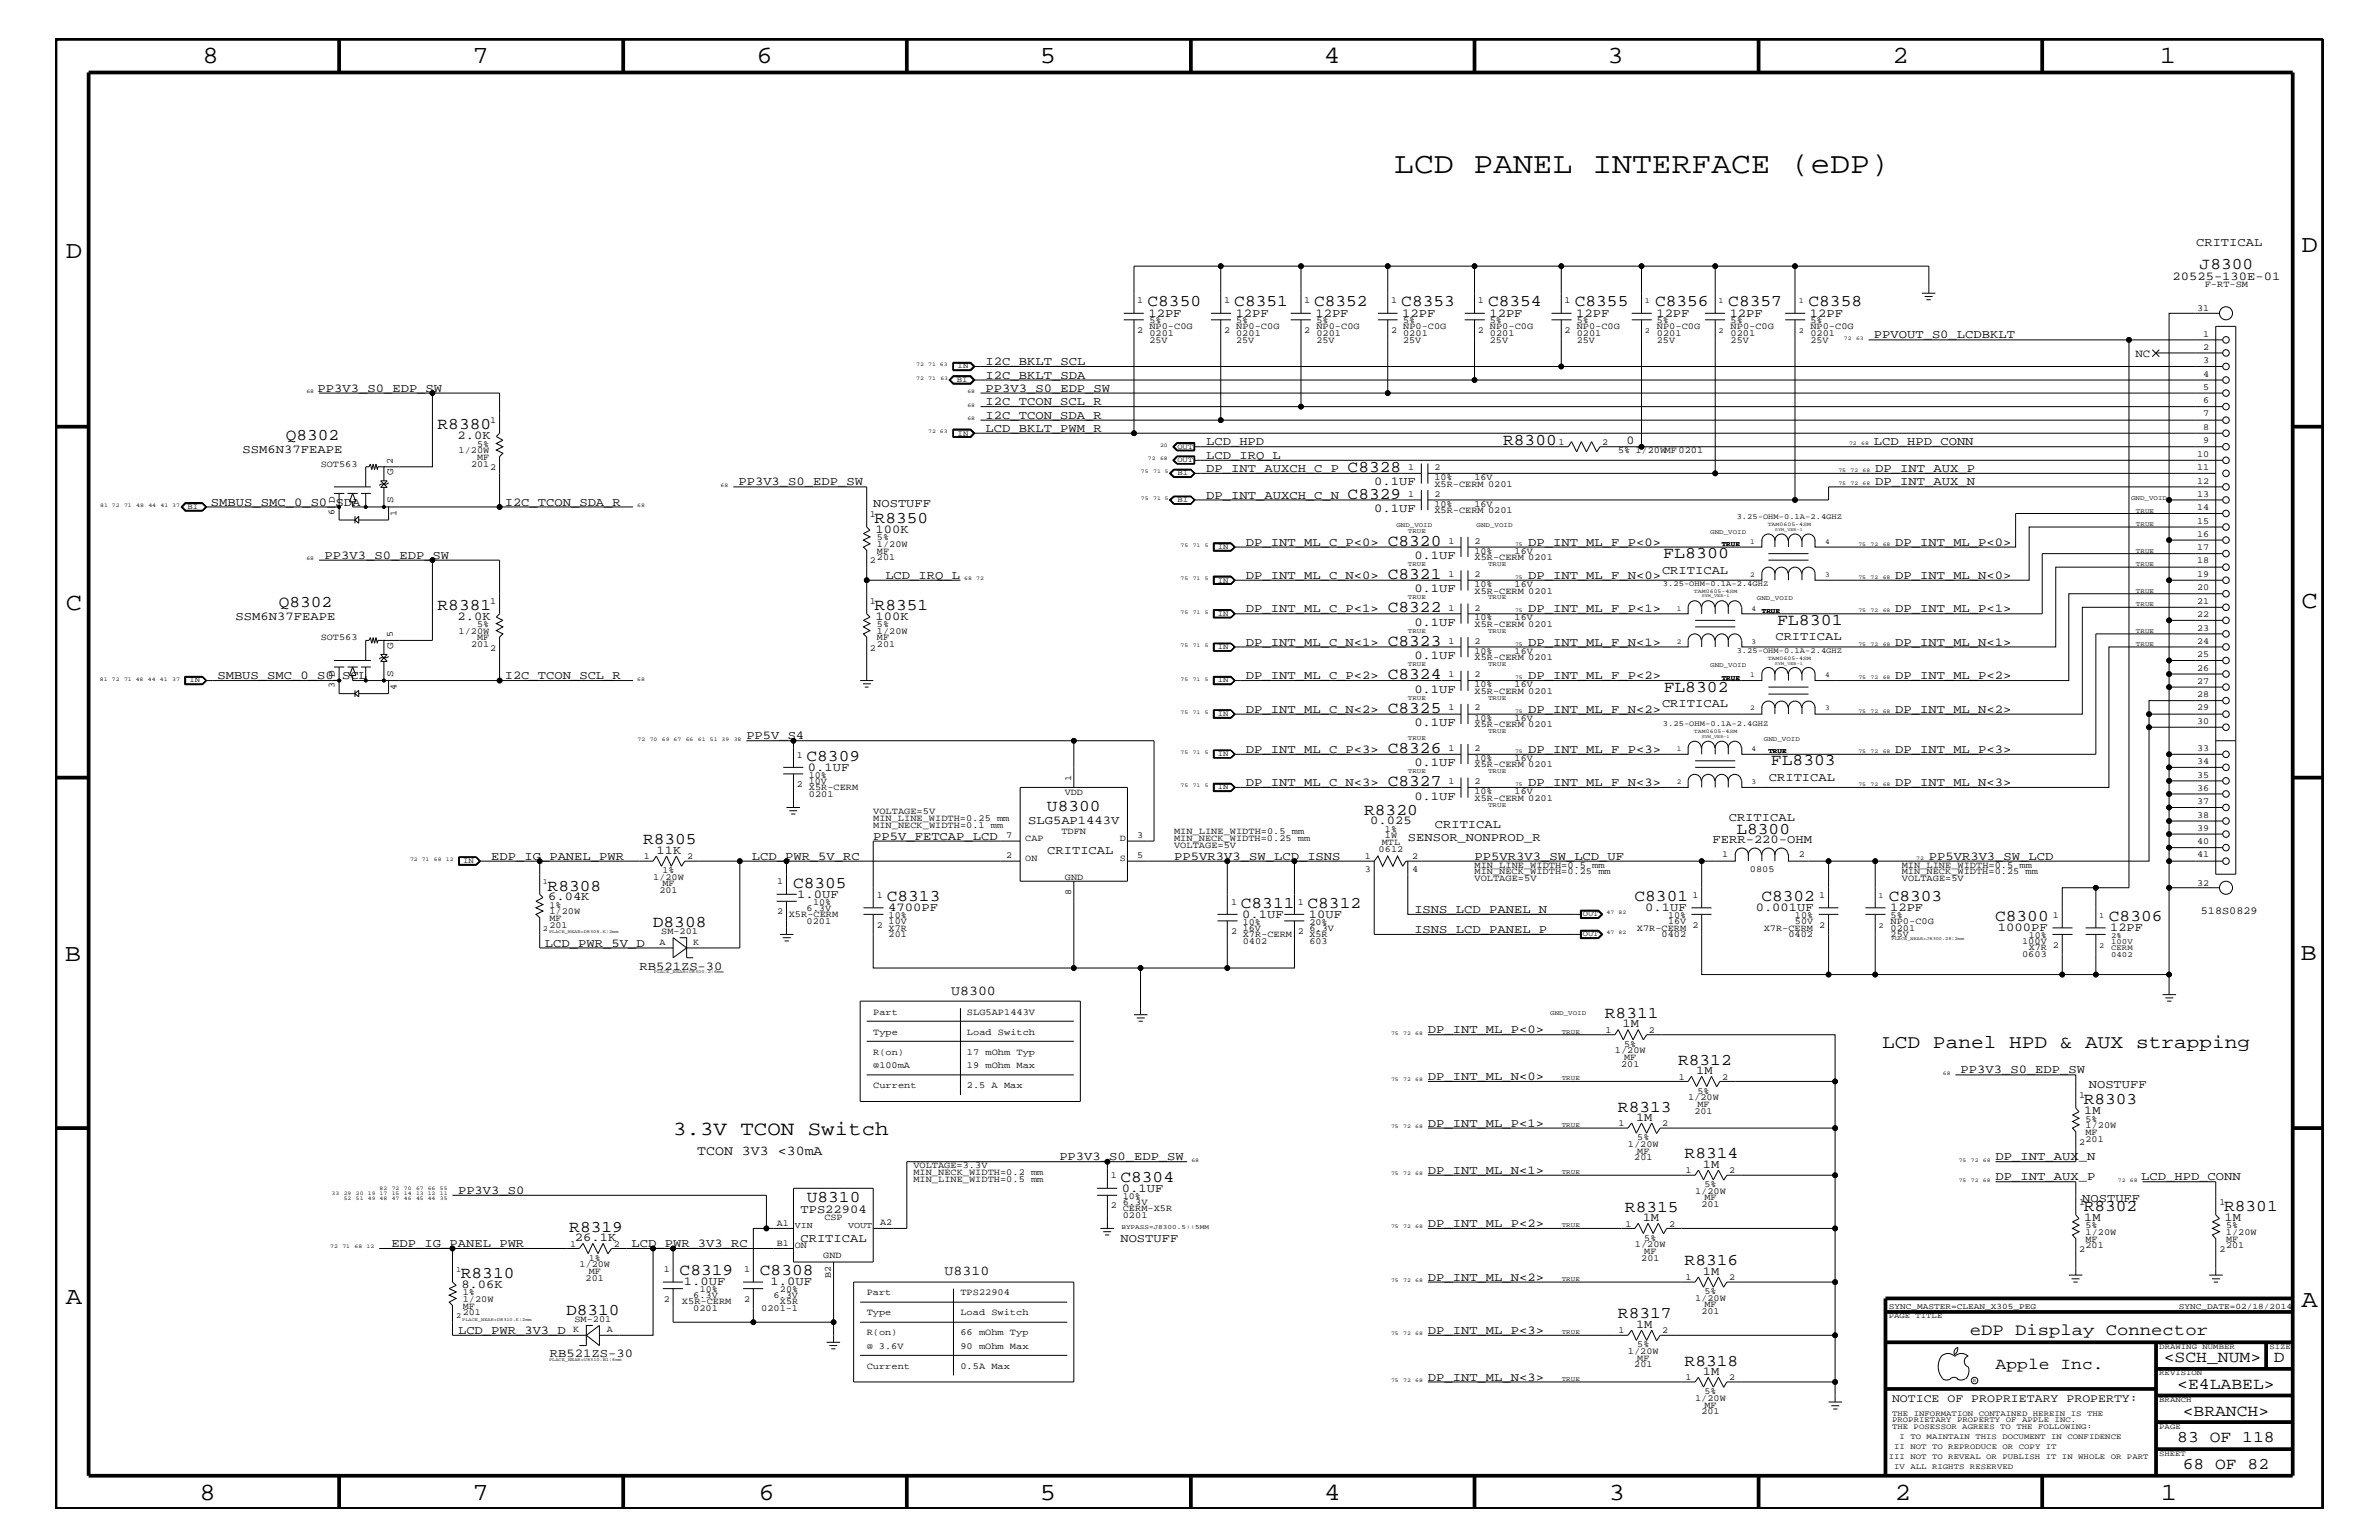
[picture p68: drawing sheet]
<svg xmlns="http://www.w3.org/2000/svg" width="432mm" height="279mm" viewBox="0 0 432 279" stroke-linecap="round" stroke-linejoin="round" font-family="sans-serif">
<defs><g id="words">
<text font-size="5.4" x="253.1" y="31.4">LCD PANEL INTERFACE (eDP)</text>
<g font-size="4.5">
<text x="36.7" y="11.5">8</text>
<text x="85.8" y="11.5">7</text>
<text x="137.3" y="11.5">6</text>
<text x="188.7" y="11.5">5</text>
<text x="240.3" y="11.5">4</text>
<text x="291.8" y="11.5">3</text>
<text x="343.5" y="11.5">2</text>
<text x="392" y="11.5">1</text>
<text x="11.9" y="46.8">D</text>
<text x="417.7" y="45.7">D</text>
<text x="11.9" y="110.6">C</text>
<text x="417.7" y="110.3">C</text>
<text x="11.8" y="174.3">B</text>
<text x="417.6" y="174.2">B</text>
<text x="11.9" y="236.7">A</text>
<text x="417.7" y="237.1">A</text>
<text x="36.2" y="272.1">8</text>
<text x="85.8" y="272.1">7</text>
<text x="137.7" y="272.1">6</text>
<text x="188.7" y="272.1">5</text>
<text x="240.4" y="272.1">4</text>
<text x="292" y="272.1">3</text>
<text x="343.9" y="272.1">2</text>
<text x="392.2" y="272.1">1</text>
</g>
<text font-size="3.6" x="122.2" y="205.9">3.3V TCON Switch</text>
<text font-size="3.5" x="341.6" y="190.2">LCD Panel HPD &amp; AUX strapping</text>
<g font-size="3">
<text x="399.2" y="48.8">J8300</text>
<text x="208.3" y="55.6">C8350</text>
<text x="224" y="55.6">C8351</text>
<text x="238.5" y="55.6">C8352</text>
<text x="254.3" y="55.6">C8353</text>
<text x="270.1" y="55.6">C8354</text>
<text x="285.8" y="55.6">C8355</text>
<text x="300.4" y="55.6">C8356</text>
<text x="313.7" y="55.6">C8357</text>
<text x="328.3" y="55.6">C8358</text>
<text x="79.4" y="77.9">R8380</text>
<text x="51.9" y="79.9">Q8302</text>
<text x="272.8" y="80.7">R8300</text>
<text x="244.6" y="85.6">C8328</text>
<text x="158.7" y="94.9">R8350</text>
<text x="244.6" y="90.5">C8329</text>
<text x="251.9" y="99">C8320</text>
<text x="301.9" y="101.3">FL8300</text>
<text x="251.9" y="105">C8321</text>
<text x="50.6" y="110.2">Q8302</text>
<text x="79.4" y="110.6">R8381</text>
<text x="158.7" y="110.6">R8351</text>
<text x="251.9" y="111.1">C8322</text>
<text x="322.5" y="113.4">FL8301</text>
<text x="251.9" y="117.2">C8323</text>
<text x="251.9" y="123.2">C8324</text>
<text x="302" y="125.5">FL8302</text>
<text x="251.9" y="129.3">C8325</text>
<text x="251.9" y="136.6">C8326</text>
<text x="146.4" y="138">C8309</text>
<text x="251.9" y="142.6">C8327</text>
<text x="321.4" y="138.9">FL8303</text>
<text x="190" y="147.1">U8300</text>
<text x="247.6" y="147.9">R8320</text>
<text x="116.7" y="153.2">R8305</text>
<text x="315.2" y="151.2">L8300</text>
<text x="99.4" y="161.6">R8308</text>
<text x="143.9" y="161.1">C8305</text>
<text x="161" y="163.5">C8313</text>
<text x="225.2" y="164.7">C8311</text>
<text x="237.3" y="164.7">C8312</text>
<text x="296.7" y="163.5">C8301</text>
<text x="319.7" y="163.5">C8302</text>
<text x="342.8" y="163.5">C8303</text>
<text x="362.1" y="167.1">C8300</text>
<text x="382.8" y="167.1">C8306</text>
<text x="118.5" y="168.2">D8308</text>
<text x="291.3" y="184.7">R8311</text>
<text x="304.6" y="193.2">R8312</text>
<text x="293.7" y="201.7">R8313</text>
<text x="378.2" y="200.3">R8303</text>
<text x="203.4" y="214.4">C8304</text>
<text x="305.8" y="210.2">R8314</text>
<text x="146.4" y="218">U8310</text>
<text x="294.9" y="219.8">R8315</text>
<text x="378.2" y="219.7">R8302</text>
<text x="403.7" y="219.7">R8301</text>
<text x="103.3" y="223.5">R8319</text>
<text x="83.7" y="231.8">R8310</text>
<text x="123.4" y="231.3">C8319</text>
<text x="137.9" y="231.3">C8308</text>
<text x="305.8" y="229.6">R8316</text>
<text x="102.7" y="238.5">D8310</text>
<text x="293.7" y="239.2">R8317</text>
<text x="357.5" y="242.3">eDP Display Connector</text>
<text x="305.8" y="247.8">R8318</text>
<text x="362.2" y="248.4">Apple Inc.</text>
<text x="392.7" y="247.1">&lt;SCH_NUM&gt;</text>
<text x="395.2" y="252">&lt;E4LABEL&gt;</text>
<text x="412.7" y="247.1">D</text>
<text x="396.2" y="256.8">&lt;BRANCH&gt;</text>
<text x="395.2" y="261.6">83 OF 118</text>
<text x="396.2" y="266.6">68 OF 82</text>
</g>
<g font-size="2.5">
<text x="172.6" y="180.5">U8300</text>
<text x="126.5" y="209.6">TCON 3V3 &lt;30mA</text>
<text x="171.5" y="231.3">U8310</text>
</g>
<g font-size="2.2">
<text x="398.6" y="44.6">CRITICAL</text>
<text x="394.3" y="50.7">20525-130E-01</text>
<text x="208.4" y="57.4">12PF</text>
<text x="224.3" y="57.4">12PF</text>
<text x="238.8" y="57.4">12PF</text>
<text x="254.5" y="57.4">12PF</text>
<text x="270.3" y="57.4">12PF</text>
<text x="286.1" y="57.4">12PF</text>
<text x="300.7" y="57.4">12PF</text>
<text x="313.9" y="57.4">12PF</text>
<text x="328.5" y="57.4">12PF</text>
<text x="340.1" y="61.4">PPVOUT_S0_LCDBKLT</text>
<text x="57.7" y="71.1">PP3V3_S0_EDP_SW</text>
<text x="178.9" y="71.1">PP3V3_S0_EDP_SW</text>
<text x="178.9" y="66.2">I2C_BKLT_SCL</text>
<text x="178.9" y="68.7">I2C_BKLT_SDA</text>
<text x="178.9" y="76">I2C_TCON_SDA_R</text>
<text x="178.9" y="73.5">I2C_TCON_SCL_R</text>
<text x="44" y="82.2">SSM6N37FEAPE</text>
<text x="83.1" y="79.7">2.0K</text>
<text x="178.9" y="78.3">LCD_BKLT_PWM_R</text>
<text x="218.9" y="83.3">LCD_IRQ_L</text>
<text x="218.9" y="80.8">LCD_HPD</text>
<text x="295.2" y="80.5">0</text>
<text x="340.1" y="80.8">LCD_HPD_CONN</text>
<text x="134" y="88.1">PP3V3_S0_EDP_SW</text>
<text x="218.9" y="85.6">DP_INT_AUXCH_C_P</text>
<text x="249.4" y="88.1">0.1UF</text>
<text x="340.4" y="88.1">DP_INT_AUX_N</text>
<text x="340.4" y="85.6">DP_INT_AUX_P</text>
<text x="38.3" y="91.7">SMBUS_SMC_0_S0_SDA</text>
<text x="91.6" y="91.7">I2C_TCON_SDA_R</text>
<text x="158.5" y="92">NOSTUFF</text>
<text x="218.9" y="90.5">DP_INT_AUXCH_C_N</text>
<text x="249.4" y="92.9">0.1UF</text>
<text x="58.9" y="101.4">PP3V3_S0_EDP_SW</text>
<text x="158.9" y="96.7">100K</text>
<text x="226.1" y="99">DP_INT_ML_C_P&lt;0&gt;</text>
<text x="256.7" y="101.4">0.1UF</text>
<text x="277.4" y="99">DP_INT_ML_F_P&lt;0&gt;</text>
<text x="344" y="99">DP_INT_ML_P&lt;0&gt;</text>
<text x="160.7" y="105">LCD_IRQ_L</text>
<text x="226.1" y="105">DP_INT_ML_C_N&lt;0&gt;</text>
<text x="256.7" y="107.5">0.1UF</text>
<text x="277.4" y="105">DP_INT_ML_F_N&lt;0&gt;</text>
<text x="301.7" y="104.1">CRITICAL</text>
<text x="344" y="105">DP_INT_ML_N&lt;0&gt;</text>
<text x="42.8" y="112.6">SSM6N37FEAPE</text>
<text x="83.1" y="112.5">2.0K</text>
<text x="158.9" y="112.5">100K</text>
<text x="226.1" y="111.1">DP_INT_ML_C_P&lt;1&gt;</text>
<text x="256.7" y="113.6">0.1UF</text>
<text x="277.4" y="111.1">DP_INT_ML_F_P&lt;1&gt;</text>
<text x="344" y="111.1">DP_INT_ML_P&lt;1&gt;</text>
<text x="226.1" y="117.2">DP_INT_ML_C_N&lt;1&gt;</text>
<text x="256.7" y="119.6">0.1UF</text>
<text x="277.4" y="117.2">DP_INT_ML_F_N&lt;1&gt;</text>
<text x="322.2" y="116.2">CRITICAL</text>
<text x="344" y="117.2">DP_INT_ML_N&lt;1&gt;</text>
<text x="39.5" y="123.2">SMBUS_SMC_0_S0_SCL</text>
<text x="91.6" y="123.2">I2C_TCON_SCL_R</text>
<text x="226.1" y="123.2">DP_INT_ML_C_P&lt;2&gt;</text>
<text x="256.7" y="125.7">0.1UF</text>
<text x="277.4" y="123.2">DP_INT_ML_F_P&lt;2&gt;</text>
<text x="344" y="123.2">DP_INT_ML_P&lt;2&gt;</text>
<text x="226.1" y="129.3">DP_INT_ML_C_N&lt;2&gt;</text>
<text x="256.7" y="131.7">0.1UF</text>
<text x="277.4" y="129.3">DP_INT_ML_F_N&lt;2&gt;</text>
<text x="301.7" y="128.3">CRITICAL</text>
<text x="344" y="129.3">DP_INT_ML_N&lt;2&gt;</text>
<text x="135.5" y="134.1">PP5V_S4</text>
<text x="226.1" y="136.6">DP_INT_ML_C_P&lt;3&gt;</text>
<text x="277.4" y="136.6">DP_INT_ML_F_P&lt;3&gt;</text>
<text x="344" y="136.6">DP_INT_ML_P&lt;3&gt;</text>
<text x="146.6" y="139.8">0.1UF</text>
<text x="226.1" y="142.6">DP_INT_ML_C_N&lt;3&gt;</text>
<text x="256.7" y="139">0.1UF</text>
<text x="277.4" y="142.6">DP_INT_ML_F_N&lt;3&gt;</text>
<text x="321.1" y="141.7">CRITICAL</text>
<text x="344" y="142.6">DP_INT_ML_N&lt;3&gt;</text>
<text x="186.6" y="149.5">SLG5AP1443V</text>
<text x="248.7" y="149.5">0.025</text>
<text x="256.7" y="145.1">0.1UF</text>
<text x="313.8" y="149">CRITICAL</text>
<text x="89.2" y="156">EDP_IG_PANEL_PWR</text>
<text x="119.2" y="154.9">11K</text>
<text x="136.5" y="156">LCD_PWR_5V_RC</text>
<text x="158.5" y="152.3">PP5V_FETCAP_LCD</text>
<text x="190.1" y="155">CRITICAL</text>
<text x="213.1" y="156">PP5VR3V3_SW_LCD_ISNS</text>
<text x="255.5" y="152.6">SENSOR_NONPROD_R</text>
<text x="260.4" y="150.1">CRITICAL</text>
<text x="267.6" y="156">PP5VR3V3_SW_LCD_UF</text>
<text x="310.8" y="152.9">FERR-220-OHM</text>
<text x="350.1" y="156">PP5VR3V3_SW_LCD</text>
<text x="99.5" y="163.4">6.04K</text>
<text x="144.7" y="162.8">1.0UF</text>
<text x="161.2" y="165.3">4700PF</text>
<text x="225.5" y="166.5">0.1UF</text>
<text x="237.6" y="166.5">10UF</text>
<text x="256.7" y="165.6">ISNS_LCD_PANEL_N</text>
<text x="298.6" y="165.3">0.1UF</text>
<text x="318.7" y="165.3">0.001UF</text>
<text x="343.1" y="165.3">12PF</text>
<text x="98.9" y="171.7">LCD_PWR_5V_D</text>
<text x="256.7" y="169.3">ISNS_LCD_PANEL_P</text>
<text x="362.6" y="168.9">1000PF</text>
<text x="383" y="168.9">12PF</text>
<text x="116.1" y="176">RB521ZS-30</text>
<text x="259.2" y="187.5">DP_INT_ML_P&lt;0&gt;</text>
<text x="294.5" y="186.4">1M</text>
<text x="259.2" y="195.9">DP_INT_ML_N&lt;0&gt;</text>
<text x="307.9" y="194.8">1M</text>
<text x="355.9" y="194.8">PP3V3_S0_EDP_SW</text>
<text x="379.1" y="197.4">NOSTUFF</text>
<text x="297" y="203.4">1M</text>
<text x="378.3" y="202.1">1M</text>
<text x="259.2" y="204.4">DP_INT_ML_P&lt;1&gt;</text>
<text x="192.3" y="210.5">PP3V3_S0_EDP_SW</text>
<text x="259.2" y="213">DP_INT_ML_N&lt;1&gt;</text>
<text x="309.1" y="211.9">1M</text>
<text x="362.2" y="210.5">DP_INT_AUX_N</text>
<text x="362.2" y="214.2">DP_INT_AUX_P</text>
<text x="388.6" y="214.2">LCD_HPD_CONN</text>
<text x="83.1" y="216.6">PP3V3_S0</text>
<text x="145.3" y="220">TPS22904</text>
<text x="203.6" y="216.2">0.1UF</text>
<text x="298.2" y="221.5">1M</text>
<text x="378" y="218">NOSTUFF</text>
<text x="378.3" y="221.5">1M</text>
<text x="403.8" y="221.5">1M</text>
<text x="71" y="226.3">EDP_IG_PANEL_PWR</text>
<text x="104.4" y="225.2">26.1K</text>
<text x="114.6" y="226.3">LCD_PWR_3V3_RC</text>
<text x="145.3" y="225.3">CRITICAL</text>
<text x="203.4" y="225.3">NOSTUFF</text>
<text x="259.2" y="222.6">DP_INT_ML_P&lt;2&gt;</text>
<text x="83.7" y="233.7">8.06K</text>
<text x="124.1" y="233.2">1.0UF</text>
<text x="139.9" y="233.2">1.0UF</text>
<text x="259.2" y="232.4">DP_INT_ML_N&lt;2&gt;</text>
<text x="309.1" y="231.3">1M</text>
<text x="83.1" y="242">LCD_PWR_3V3_D</text>
<text x="259.2" y="242">DP_INT_ML_P&lt;3&gt;</text>
<text x="297" y="240.9">1M</text>
<text x="99.8" y="246.2">RB521ZS-30</text>
<text x="259.2" y="250.6">DP_INT_ML_N&lt;3&gt;</text>
<text x="309.1" y="249.5">1M</text>
</g>
<text font-size="2.1" x="343.4" y="254.4">NOTICE OF PROPRIETARY PROPERTY:</text>
<text font-size="2" x="387.6" y="64.7">NC</text>
<text font-size="1.9" x="399.5" y="165.9">518S0829</text>
<g font-size="1.8">
<text x="71.4" y="86.2" transform="rotate(-90 71.4 86.2)">G</text>
<text x="60.8" y="91.3" transform="rotate(-90 60.8 91.3)">D</text>
<text x="71.4" y="91.3" transform="rotate(-90 71.4 91.3)">S</text>
<text x="71.4" y="117.8" transform="rotate(-90 71.4 117.8)">G</text>
<text x="60.8" y="122.9" transform="rotate(-90 60.8 122.9)">D</text>
<text x="71.4" y="122.9" transform="rotate(-90 71.4 122.9)">S</text>
</g>
<g font-size="1.7">
<text x="400.2" y="52.1">F-RT-SM</text>
<text x="206.4" y="55">1</text>
<text x="208.6" y="58.6">5%</text>
<text x="208.6" y="59.7">NP0-C0G</text>
<text x="222.2" y="55">1</text>
<text x="224.4" y="59.7">NP0-C0G</text>
<text x="224.4" y="58.6">5%</text>
<text x="236.7" y="55">1</text>
<text x="238.9" y="59.7">NP0-C0G</text>
<text x="238.9" y="58.6">5%</text>
<text x="252.5" y="55">1</text>
<text x="254.7" y="59.7">NP0-C0G</text>
<text x="254.7" y="58.6">5%</text>
<text x="268.2" y="55">1</text>
<text x="270.4" y="58.6">5%</text>
<text x="270.4" y="59.7">NP0-C0G</text>
<text x="284" y="55">1</text>
<text x="286.2" y="59.7">NP0-C0G</text>
<text x="286.2" y="58.6">5%</text>
<text x="300.7" y="58.6">5%</text>
<text x="300.7" y="59.7">NP0-C0G</text>
<text x="314.1" y="58.6">5%</text>
<text x="314.1" y="59.7">NP0-C0G</text>
<text x="328.6" y="59.7">NP0-C0G</text>
<text x="328.6" y="58.6">5%</text>
<text x="398.8" y="56.4">31</text>
<text x="206.4" y="60.4">2</text>
<text x="208.6" y="60.9">0201</text>
<text x="208.6" y="62.2">25V</text>
<text x="222.2" y="60.4">2</text>
<text x="224.4" y="62.2">25V</text>
<text x="224.4" y="60.9">0201</text>
<text x="236.7" y="60.4">2</text>
<text x="238.9" y="60.9">0201</text>
<text x="238.9" y="62.2">25V</text>
<text x="252.5" y="60.4">2</text>
<text x="254.7" y="62.2">25V</text>
<text x="254.7" y="60.9">0201</text>
<text x="268.2" y="60.4">2</text>
<text x="270.4" y="62.2">25V</text>
<text x="270.4" y="60.9">0201</text>
<text x="284" y="60.4">2</text>
<text x="286.2" y="62.2">25V</text>
<text x="286.2" y="60.9">0201</text>
<text x="300.7" y="62.2">25V</text>
<text x="300.7" y="60.9">0201</text>
<text x="314.1" y="62.2">25V</text>
<text x="314.1" y="60.9">0201</text>
<text x="328.6" y="62.2">25V</text>
<text x="328.6" y="60.9">0201</text>
<text x="399.9" y="65.9">3</text>
<text x="399.9" y="63.4">2</text>
<text x="399.9" y="61.1">1</text>
<text x="399.9" y="70.7">5</text>
<text x="399.9" y="68.4">4</text>
<text x="89" y="76.8">1</text>
<text x="399.9" y="75.6">7</text>
<text x="399.9" y="73.2">6</text>
<text x="83.2" y="82.2">1/20W</text>
<text x="86.6" y="83.5">MF</text>
<text x="86.6" y="81.1">5%</text>
<text x="282.9" y="80.7">1</text>
<text x="290.8" y="80.7">2</text>
<text x="293.7" y="82.2">5% 1/20WMF 0201</text>
<text x="398.8" y="82.8">10</text>
<text x="399.9" y="80.5">9</text>
<text x="399.9" y="78">8</text>
<text x="58.2" y="84.7">SOT563</text>
<text x="71.3" y="84.1" transform="rotate(-90 71.3 84.1)">2</text>
<text x="85.5" y="84.7">201</text>
<text x="89" y="85.3">2</text>
<text x="255.6" y="85.3">1</text>
<text x="260.3" y="87.1">10%</text>
<text x="260.4" y="85.3">2</text>
<text x="260.4" y="88.3">X5R-CERM 0201</text>
<text x="267.6" y="87.1">16V</text>
<text x="398.8" y="87.7">12</text>
<text x="398.8" y="85.3">11</text>
<text x="60.7" y="93.4" transform="rotate(-90 60.7 93.4)">6</text>
<text x="72" y="93.7" transform="rotate(-90 72 93.7)">1</text>
<text x="157.9" y="93.8">1</text>
<text x="255.6" y="90.1">1</text>
<text x="260.3" y="93.2">X5R-CERM 0201</text>
<text x="260.4" y="90.1">2</text>
<text x="260.4" y="92">10%</text>
<text x="267.6" y="92">16V</text>
<text x="398.8" y="95">15</text>
<text x="398.8" y="92.6">14</text>
<text x="398.8" y="90.1">13</text>
<text x="159.2" y="99.3">1/20W</text>
<text x="159.2" y="100.4">MF</text>
<text x="159.2" y="101.6">201</text>
<text x="159.2" y="98">5%</text>
<text x="262.9" y="98.7">1</text>
<text x="267.6" y="98.7">2</text>
<text x="267.6" y="100.4">10%</text>
<text x="267.6" y="101.6">X5R-CERM 0201</text>
<text x="274.9" y="100.4">16V</text>
<text x="398.8" y="99.9">17</text>
<text x="398.8" y="97.4">16</text>
<text x="157.9" y="102.2">2</text>
<text x="262.9" y="104.7">1</text>
<text x="267.6" y="104.7">2</text>
<text x="267.6" y="106.5">10%</text>
<text x="267.6" y="107.7">X5R-CERM 0201</text>
<text x="274.9" y="106.5">16V</text>
<text x="398.8" y="107.1">20</text>
<text x="398.8" y="104.7">19</text>
<text x="398.8" y="102.2">18</text>
<text x="86.6" y="113.7">5%</text>
<text x="89" y="109.5">1</text>
<text x="157.9" y="109.5">1</text>
<text x="159.2" y="113.7">5%</text>
<text x="262.9" y="110.8">1</text>
<text x="267.6" y="110.8">2</text>
<text x="267.6" y="112.6">10%</text>
<text x="267.6" y="113.7">X5R-CERM 0201</text>
<text x="274.9" y="112.6">16V</text>
<text x="398.8" y="112">22</text>
<text x="398.8" y="109.5">21</text>
<text x="58.2" y="116.2">SOT563</text>
<text x="71.3" y="115.6" transform="rotate(-90 71.3 115.6)">5</text>
<text x="83.2" y="115">1/20W</text>
<text x="85.5" y="117.4">201</text>
<text x="86.6" y="116.2">MF</text>
<text x="89" y="118.1">2</text>
<text x="157.9" y="118.1">2</text>
<text x="159.2" y="115">1/20W</text>
<text x="159.2" y="116.2">MF</text>
<text x="159.2" y="117.4">201</text>
<text x="262.9" y="116.8">1</text>
<text x="267.6" y="116.8">2</text>
<text x="267.6" y="118.6">10%</text>
<text x="267.6" y="119.8">X5R-CERM 0201</text>
<text x="274.9" y="118.6">16V</text>
<text x="398.8" y="119.2">25</text>
<text x="398.8" y="116.8">24</text>
<text x="398.8" y="114.4">23</text>
<text x="60.7" y="124.9" transform="rotate(-90 60.7 124.9)">3</text>
<text x="72" y="125.2" transform="rotate(-90 72 125.2)">4</text>
<text x="262.9" y="122.9">1</text>
<text x="267.6" y="122.9">2</text>
<text x="267.6" y="124.7">10%</text>
<text x="267.6" y="125.9">X5R-CERM 0201</text>
<text x="274.9" y="124.7">16V</text>
<text x="398.8" y="124.1">27</text>
<text x="398.8" y="121.7">26</text>
<text x="262.9" y="128.9">1</text>
<text x="267.6" y="128.9">2</text>
<text x="267.6" y="130.8">10%</text>
<text x="267.6" y="131.9">X5R-CERM 0201</text>
<text x="274.9" y="130.8">16V</text>
<text x="398.8" y="131.3">30</text>
<text x="398.8" y="128.9">29</text>
<text x="398.8" y="126.5">28</text>
<text x="144.6" y="137.4">1</text>
<text x="262.9" y="136.2">1</text>
<text x="267.6" y="136.2">2</text>
<text x="398.8" y="136.2">33</text>
<text x="144.6" y="142.9">2</text>
<text x="146.8" y="143.4">X5R-CERM</text>
<text x="146.8" y="142.2">10V</text>
<text x="146.8" y="141.1">10%</text>
<text x="194.4" y="141.7" transform="rotate(-90 194.4 141.7)">1</text>
<text x="262.9" y="142.3">1</text>
<text x="267.6" y="142.3">2</text>
<text x="267.6" y="138">10%</text>
<text x="267.6" y="139.2">X5R-CERM 0201</text>
<text x="274.9" y="138">16V</text>
<text x="398.8" y="143.5">36</text>
<text x="398.8" y="141.1">35</text>
<text x="398.8" y="138.6">34</text>
<text x="146.8" y="144.6">0201</text>
<text x="158.5" y="147.7">VOLTAGE=5V</text>
<text x="158.5" y="149">MIN_LINE_WIDTH=0.25 mm</text>
<text x="193.3" y="144.3">VDD</text>
<text x="267.6" y="144">10%</text>
<text x="267.6" y="145.3">X5R-CERM 0201</text>
<text x="274.9" y="144">16V</text>
<text x="398.8" y="148.4">38</text>
<text x="398.8" y="145.9">37</text>
<text x="116.8" y="155.8">1</text>
<text x="124.7" y="155.8">2</text>
<text x="158.5" y="150.1">MIN_NECK_WIDTH=0.1 mm</text>
<text x="182.6" y="155.7">2</text>
<text x="182.6" y="152.1">7</text>
<text x="186.1" y="152.6">CAP</text>
<text x="192.7" y="151.3">TDFN</text>
<text x="203.3" y="152.6">D</text>
<text x="206.4" y="155.7">5</text>
<text x="206.4" y="152.1">3</text>
<text x="213.1" y="152.6">MIN_NECK_WIDTH=0.25 mm</text>
<text x="213.1" y="153.8">VOLTAGE=5V</text>
<text x="213.1" y="151.3">MIN_LINE_WIDTH=0.5 mm</text>
<text x="247.7" y="155.8">1</text>
<text x="250.2" y="154.5">0612</text>
<text x="250.8" y="153.3">MTL</text>
<text x="251.4" y="152.1">1W</text>
<text x="251.4" y="150.9">1%</text>
<text x="256.3" y="155.8">2</text>
<text x="312.6" y="155.6">1</text>
<text x="326.5" y="155.6">2</text>
<text x="398.8" y="155.6">41</text>
<text x="398.8" y="153.2">40</text>
<text x="398.8" y="150.7">39</text>
<text x="118.5" y="159.6">1/20W</text>
<text x="119.7" y="162">201</text>
<text x="120.2" y="158.4">1%</text>
<text x="120.2" y="160.8">MF</text>
<text x="141.1" y="160.5">1</text>
<text x="186.1" y="156.2">ON</text>
<text x="193.3" y="159.6">GND</text>
<text x="203.3" y="156.2">S</text>
<text x="247.7" y="158.2">3</text>
<text x="256.3" y="158.2">4</text>
<text x="267.6" y="158.6">MIN_NECK_WIDTH=0.25 mm</text>
<text x="267.6" y="159.9">VOLTAGE=5V</text>
<text x="267.6" y="157.4">MIN_LINE_WIDTH=0.5 mm</text>
<text x="317.6" y="158.2">0805</text>
<text x="345.2" y="159.9">VOLTAGE=5V</text>
<text x="345.2" y="157.4">MIN_LINE_WIDTH=0.5 mm</text>
<text x="345.2" y="158.6">MIN_NECK_WIDTH=0.25 mm</text>
<text x="398.8" y="160.8">32</text>
<text x="99.7" y="164.7">1%</text>
<text x="99.7" y="167.1">MF</text>
<text x="99.7" y="165.9">1/20W</text>
<text x="141.1" y="165.9">2</text>
<text x="143.2" y="166.4">X5R-CERM</text>
<text x="146.4" y="167.6">0201</text>
<text x="146.4" y="165.2">6.3V</text>
<text x="147.6" y="164.1">10%</text>
<text x="159.2" y="162.8">1</text>
<text x="161.3" y="166.5">10%</text>
<text x="161.3" y="167.6">10V</text>
<text x="194.4" y="162.4" transform="rotate(-90 194.4 162.4)">8</text>
<text x="223.4" y="164.1">1</text>
<text x="225.6" y="167.8">10%</text>
<text x="235.5" y="164.1">1</text>
<text x="237.7" y="167.8">20%</text>
<text x="302.8" y="167.6">16V</text>
<text x="302.8" y="166.5">10%</text>
<text x="307.2" y="162.8">1</text>
<text x="325.8" y="167.6">50V</text>
<text x="325.8" y="166.5">10%</text>
<text x="330.2" y="162.8">1</text>
<text x="343.2" y="167.6">NP0-C0G</text>
<text x="343.2" y="166.5">5%</text>
<text x="372.6" y="166.5">1</text>
<text x="99.7" y="168.3">201</text>
<text x="119.7" y="171.4">A</text>
<text x="120" y="169.5">SM-201</text>
<text x="125.8" y="171.4">K</text>
<text x="159.2" y="168.3">2</text>
<text x="161.3" y="170">201</text>
<text x="161.3" y="168.9">X7R</text>
<text x="223.4" y="169.5">2</text>
<text x="225.6" y="168.9">16V</text>
<text x="225.6" y="170">X7R-CERM</text>
<text x="225.6" y="171.2">0402</text>
<text x="235.5" y="169.5">2</text>
<text x="237.7" y="171.2">603</text>
<text x="237.7" y="170">X5R</text>
<text x="237.7" y="168.9">6.3V</text>
<text x="297.1" y="168.9">X7R-CERM</text>
<text x="301.6" y="170">0402</text>
<text x="307.2" y="168.3">2</text>
<text x="320.1" y="168.9">X7R-CERM</text>
<text x="324.6" y="170">0402</text>
<text x="330.2" y="168.3">2</text>
<text x="343.2" y="168.9">0201</text>
<text x="343.2" y="170">25V</text>
<text x="367" y="171.2">100V</text>
<text x="367" y="173.7">0603</text>
<text x="368.2" y="172.4">X7R</text>
<text x="368.2" y="170.1">10%</text>
<text x="372.6" y="172">2</text>
<text x="158.5" y="184.1">Part</text>
<text x="175.5" y="184.1">SLG5AP1443V</text>
<text x="158.5" y="191.4">R(on)</text>
<text x="158.5" y="187.7">Type</text>
<text x="175.5" y="191.4">17 mOhm Typ</text>
<text x="175.5" y="187.7">Load Switch</text>
<text x="291.4" y="187.4">1</text>
<text x="293.1" y="191.1">1/20W</text>
<text x="294.8" y="189.9">5%</text>
<text x="299.3" y="187.4">2</text>
<text x="158.5" y="197.4">Current</text>
<text x="158.5" y="193.7">@100mA</text>
<text x="175.5" y="197.4">2.5 A Max</text>
<text x="175.5" y="193.7">19 mOhm Max</text>
<text x="294.3" y="193.6">201</text>
<text x="294.8" y="192.3">MF</text>
<text x="304.7" y="195.9">1</text>
<text x="312.6" y="195.9">2</text>
<text x="306.4" y="199.6">1/20W</text>
<text x="307.6" y="202">201</text>
<text x="308.1" y="198.4">5%</text>
<text x="308.1" y="200.9">MF</text>
<text x="377.4" y="199.2">1</text>
<text x="378.5" y="203.5">5%</text>
<text x="293.8" y="204.3">1</text>
<text x="295.5" y="208.1">1/20W</text>
<text x="297.2" y="206.9">5%</text>
<text x="297.2" y="209.3">MF</text>
<text x="301.7" y="204.3">2</text>
<text x="377.4" y="207.7">2</text>
<text x="378.5" y="204.7">1/20W</text>
<text x="378.5" y="207.1">201</text>
<text x="378.5" y="205.9">MF</text>
<text x="165.8" y="211.9">VOLTAGE=3.3V</text>
<text x="165.8" y="213.2">MIN_NECK_WIDTH=0.2 mm</text>
<text x="165.8" y="214.4">MIN_LINE_WIDTH=0.5 mm</text>
<text x="201.6" y="213.8">1</text>
<text x="296.6" y="210.5">201</text>
<text x="305.9" y="212.8">1</text>
<text x="309.4" y="215.3">5%</text>
<text x="313.9" y="212.8">2</text>
<text x="149.6" y="221.4">CSP</text>
<text x="201.6" y="219.2">2</text>
<text x="203.8" y="217.5">10%</text>
<text x="203.8" y="219.7">CERM-X5R</text>
<text x="203.8" y="220.9">0201</text>
<text x="203.8" y="218.6">6.3V</text>
<text x="307.7" y="216.6">1/20W</text>
<text x="308.8" y="219">201</text>
<text x="309.4" y="217.8">MF</text>
<text x="377.4" y="218.6">1</text>
<text x="402.8" y="218.6">1</text>
<text x="103.5" y="226.2">1</text>
<text x="111.4" y="226.2">2</text>
<text x="141" y="222.4">A1</text>
<text x="141" y="226">B1</text>
<text x="144.3" y="226.5">ON</text>
<text x="159.8" y="222.3">A2</text>
<text x="295.1" y="222.5">1</text>
<text x="296.8" y="226.3">1/20W</text>
<text x="298.4" y="225.1">5%</text>
<text x="298.4" y="227.5">MF</text>
<text x="302.9" y="222.5">2</text>
<text x="377.4" y="227.1">2</text>
<text x="378.5" y="224.1">1/20W</text>
<text x="378.5" y="222.9">5%</text>
<text x="378.5" y="226.5">201</text>
<text x="378.5" y="225.3">MF</text>
<text x="402.8" y="227.1">2</text>
<text x="404" y="224.1">1/20W</text>
<text x="404" y="222.9">5%</text>
<text x="404" y="226.5">201</text>
<text x="404" y="225.3">MF</text>
<text x="105.2" y="229.9">1/20W</text>
<text x="106.3" y="232.4">201</text>
<text x="106.8" y="228.7">1%</text>
<text x="106.8" y="231.1">MF</text>
<text x="120.5" y="230.7">1</text>
<text x="135" y="230.7">1</text>
<text x="149.4" y="228.2">GND</text>
<text x="150.8" y="231.9" transform="rotate(-90 150.8 231.9)">B2</text>
<text x="297.9" y="228.7">201</text>
<text x="305.9" y="232.2">1</text>
<text x="313.9" y="232.2">2</text>
<text x="84" y="236.2">1/20W</text>
<text x="84" y="238.6">201</text>
<text x="84" y="237.4">MF</text>
<text x="84" y="235">1%</text>
<text x="104.3" y="239.9">SM-201</text>
<text x="120.5" y="236.2">2</text>
<text x="123.8" y="236.7">X5R-CERM</text>
<text x="125.8" y="237.9">0201</text>
<text x="125.8" y="235.5">6.3V</text>
<text x="127" y="234.4">10%</text>
<text x="135" y="236.2">2</text>
<text x="138.2" y="237.9">0201-1</text>
<text x="140.4" y="235.5">6.3V</text>
<text x="141.6" y="234.4">20%</text>
<text x="141.6" y="236.7">X5R</text>
<text x="157.3" y="235">Part</text>
<text x="157.3" y="238.6">Type</text>
<text x="174.3" y="238.6">Load Switch</text>
<text x="174.3" y="235">TPS22904</text>
<text x="307.7" y="236">1/20W</text>
<text x="308.8" y="238.4">201</text>
<text x="309.4" y="234.7">5%</text>
<text x="309.4" y="237.2">MF</text>
<text x="104.1" y="241.7">K</text>
<text x="110.2" y="241.7">A</text>
<text x="157.3" y="244.7">@ 3.6V</text>
<text x="157.3" y="242.3">R(on)</text>
<text x="174.3" y="242.3">66 mOhm Typ</text>
<text x="174.3" y="244.7">90 mOhm Max</text>
<text x="293.8" y="241.9">1</text>
<text x="295.5" y="245.6">1/20W</text>
<text x="297.2" y="244.5">5%</text>
<text x="301.7" y="241.9">2</text>
<text x="157.3" y="248.4">Current</text>
<text x="174.3" y="248.4">0.5A Max</text>
<text x="296.6" y="248.1">201</text>
<text x="297.2" y="246.9">MF</text>
<text x="305.9" y="250.4">1</text>
<text x="313.9" y="250.4">2</text>
<text x="307.7" y="254.2">1/20W</text>
<text x="308.8" y="256.6">201</text>
<text x="309.4" y="252.9">5%</text>
<text x="309.4" y="255.4">MF</text>
</g>
<g font-size="1.6">
<text x="144.3" y="222.9">VIN</text>
<text x="153.9" y="222.9">VOUT</text>
</g>
<g font-size="1.5">
<text x="342.8" y="237.4">SYNC_MASTER=CLEAN_X305_PEG</text>
<text x="395.5" y="237.4">SYNC_DATE=02/18/2014</text>
</g>
<g font-size="1.4">
<text x="298.5" y="55">1</text>
<text x="311.9" y="55">1</text>
<text x="326.5" y="55">1</text>
<text x="298.5" y="60.4">2</text>
<text x="311.9" y="60.4">2</text>
<text x="326.5" y="60.4">2</text>
<text x="173.7" y="69.3">BI</text>
<text x="173.8" y="66.8">IN</text>
<text x="173.8" y="79">IN</text>
<text x="213.7" y="83.8">OUT</text>
<text x="213.7" y="81.4">OUT</text>
<text x="213.7" y="86.2">BI</text>
<text x="34" y="92.3">BI</text>
<text x="213.7" y="91.1">BI</text>
<text x="315.2" y="94.2">3.25-OHM-0.1A-2.4GHZ</text>
<text x="221.1" y="99.6">IN</text>
<text x="317.7" y="98.7">1</text>
<text x="331.3" y="98.7">4</text>
<text x="221.1" y="105.7">IN</text>
<text x="301.8" y="106.3">3.25-OHM-0.1A-2.4GHZ</text>
<text x="317.7" y="104.7">2</text>
<text x="331.3" y="104.7">3</text>
<text x="221.1" y="111.7">IN</text>
<text x="304.4" y="110.8">1</text>
<text x="317.9" y="110.8">4</text>
<text x="221.1" y="117.8">IN</text>
<text x="304.4" y="116.8">2</text>
<text x="315.2" y="118.4">3.25-OHM-0.1A-2.4GHZ</text>
<text x="317.9" y="116.8">3</text>
<text x="34.4" y="123.8">IN</text>
<text x="221.1" y="123.8">IN</text>
<text x="317.7" y="122.9">1</text>
<text x="331.3" y="122.9">4</text>
<text x="221.1" y="129.9">IN</text>
<text x="301.8" y="131.7">3.25-OHM-0.1A-2.4GHZ</text>
<text x="317.7" y="128.9">2</text>
<text x="331.3" y="128.9">3</text>
<text x="221.1" y="137.2">IN</text>
<text x="304.4" y="136.2">1</text>
<text x="317.9" y="136.2">4</text>
<text x="221.1" y="143.2">IN</text>
<text x="304.4" y="142.3">2</text>
<text x="317.9" y="142.3">3</text>
<text x="84.1" y="156.6">IN</text>
<text x="98.6" y="160.5">1</text>
<text x="287.3" y="166.2">OUT</text>
<text x="341" y="162.8">1</text>
<text x="381" y="166.5">1</text>
<text x="98.6" y="168.9">2</text>
<text x="287.3" y="169.9">OUT</text>
<text x="341" y="168.3">2</text>
<text x="381" y="172">2</text>
<text x="383.2" y="171.2">100V</text>
<text x="383.2" y="173.7">0402</text>
<text x="383.2" y="172.4">CERM</text>
<text x="383.2" y="170.1">2%</text>
<text x="82.8" y="230.7">1</text>
<text x="82.8" y="239.2">2</text>
<text x="342.8" y="239.2">PAGE TITLE</text>
<text x="391.9" y="244.7">DRAWING NUMBER</text>
<text x="411.9" y="244.7">SIZE</text>
<text x="391.9" y="249.5">REVISION</text>
<text x="343.4" y="256.8">THE INFORMATION CONTAINED HEREIN IS THE</text>
<text x="391.9" y="254.4">BRANCH</text>
<text x="343.4" y="258">PROPRIETARY PROPERTY OF APPLE INC.</text>
<text x="343.4" y="259.3">THE POSESSOR AGREES TO THE FOLLOWING:</text>
<text x="343.8" y="262.9">II NOT TO REPRODUCE OR COPY IT</text>
<text x="344.8" y="261.1">I TO MAINTAIN THIS DOCUMENT IN CONFIDENCE</text>
<text x="391.9" y="259.3">PAGE</text>
<text x="342.8" y="264.7">III NOT TO REVEAL OR PUBLISH IT IN WHOLE OR PART</text>
<text x="343.8" y="266.6">IV ALL RIGHTS RESERVED</text>
<text x="391.9" y="264.1">SHEET</text>
</g>
<g font-size="1.2">
<text x="253.4" y="95.6">GND_VOID</text>
<text x="268" y="95.6">GND_VOID</text>
<text x="386.8" y="90.7">GND_VOID</text>
<text x="387.7" y="95.4">TRUE</text>
<text x="387.7" y="93">TRUE</text>
<text x="255.5" y="96.6">TRUE</text>
<text x="310.4" y="96.8">GND_VOID</text>
<text x="312.5" y="99">TRUE</text>
<text x="387.7" y="100.3">TRUE</text>
<text x="255.5" y="102.6">TRUE</text>
<text x="270.1" y="102.6">TRUE</text>
<text x="387.7" y="107.6">TRUE</text>
<text x="387.7" y="102.6">TRUE</text>
<text x="255.5" y="108.7">TRUE</text>
<text x="270.1" y="108.7">TRUE</text>
<text x="318.9" y="108.9">GND_VOID</text>
<text x="319.8" y="111.2">TRUE</text>
<text x="387.7" y="109.9">TRUE</text>
<text x="255.5" y="114.8">TRUE</text>
<text x="270.1" y="114.8">TRUE</text>
<text x="387.7" y="117.2">TRUE</text>
<text x="387.7" y="114.8">TRUE</text>
<text x="255.5" y="120.8">TRUE</text>
<text x="270.1" y="120.8">TRUE</text>
<text x="310.4" y="121">GND_VOID</text>
<text x="312.5" y="123.3">TRUE</text>
<text x="255.5" y="126.9">TRUE</text>
<text x="270.1" y="126.9">TRUE</text>
<text x="255.5" y="134.2">TRUE</text>
<text x="270.1" y="133">TRUE</text>
<text x="320.2" y="134.4">GND_VOID</text>
<text x="321" y="136.6">TRUE</text>
<text x="255.5" y="140.2">TRUE</text>
<text x="270.1" y="140.2">TRUE</text>
<text x="270.1" y="146.3">TRUE</text>
<text x="281.4" y="184.1">GND_VOID</text>
<text x="283.5" y="187.6">TRUE</text>
<text x="283.5" y="196">TRUE</text>
<text x="283.5" y="204.5">TRUE</text>
<text x="283.5" y="213">TRUE</text>
<text x="203.5" y="223">BYPASS=J8300.5::5MM</text>
<text x="283.5" y="222.7">TRUE</text>
<text x="283.5" y="232.4">TRUE</text>
<text x="283.5" y="242.1">TRUE</text>
<text x="283.5" y="250.6">TRUE</text>
</g>
<g font-size="1">
<text x="334.7" y="61.7">72</text>
<text x="336.9" y="61.7">63</text>
<text x="55.6" y="71.3">68</text>
<text x="166.3" y="68.9">72</text>
<text x="166.3" y="66.5">72</text>
<text x="168.5" y="68.9">71</text>
<text x="168.5" y="66.5">71 63</text>
<text x="170.7" y="68.9">63</text>
<text x="175.6" y="71.3">68</text>
<text x="175.6" y="76.2">68</text>
<text x="175.6" y="73.8">68</text>
<text x="168.5" y="78.6">72 63</text>
<text x="208.4" y="83.5">72</text>
<text x="210.6" y="83.5">68</text>
<text x="210.6" y="81.1">20</text>
<text x="335.6" y="80.8">72</text>
<text x="337.8" y="80.8">68</text>
<text x="130.8" y="88.3">68</text>
<text x="207.1" y="85.9">75</text>
<text x="209.3" y="85.9">71 5</text>
<text x="333.7" y="88.1">75</text>
<text x="333.7" y="85.6">75</text>
<text x="335.9" y="88.1">72</text>
<text x="335.9" y="85.6">72</text>
<text x="338.1" y="88.1">68</text>
<text x="338.1" y="85.6">68</text>
<text x="18.2" y="92">81 72</text>
<text x="22.5" y="92">71</text>
<text x="24.7" y="92">48</text>
<text x="26.9" y="92">44</text>
<text x="29.1" y="92">41 37</text>
<text x="115.6" y="92">68</text>
<text x="207.1" y="90.7">75</text>
<text x="209.3" y="90.7">71 5</text>
<text x="320.8" y="95.4">TAM0605-4SM</text>
<text x="55.6" y="101.6">68</text>
<text x="214.3" y="99.3">75</text>
<text x="216.5" y="99.3">71</text>
<text x="218.7" y="99.3">5</text>
<text x="275" y="99">75</text>
<text x="337.3" y="99">75</text>
<text x="339.5" y="99">72</text>
<text x="341.7" y="99">68</text>
<text x="175" y="105.3">68</text>
<text x="177.2" y="105.3">72</text>
<text x="214.3" y="105.3">75</text>
<text x="216.5" y="105.3">71</text>
<text x="218.7" y="105.3">5</text>
<text x="275" y="105">75</text>
<text x="307.5" y="107.6">TAM0605-4SM</text>
<text x="337.3" y="105">75</text>
<text x="339.5" y="105">72</text>
<text x="341.7" y="105">68</text>
<text x="214.3" y="111.4">75</text>
<text x="216.5" y="111.4">71</text>
<text x="218.7" y="111.4">5</text>
<text x="275" y="111.1">75</text>
<text x="337.3" y="111.1">75</text>
<text x="339.5" y="111.1">72</text>
<text x="341.7" y="111.1">68</text>
<text x="214.3" y="117.4">75</text>
<text x="216.5" y="117.4">71</text>
<text x="218.7" y="117.4">5</text>
<text x="275" y="117.2">75</text>
<text x="320.8" y="119.7">TAM0605-4SM</text>
<text x="337.3" y="117.2">75</text>
<text x="339.5" y="117.2">72</text>
<text x="341.7" y="117.2">68</text>
<text x="18.1" y="123.5">81</text>
<text x="20.3" y="123.5">72</text>
<text x="22.5" y="123.5">71 48</text>
<text x="26.8" y="123.5">44</text>
<text x="29" y="123.5">41</text>
<text x="31.2" y="123.5">37</text>
<text x="115.6" y="123.5">68</text>
<text x="214.3" y="123.5">75</text>
<text x="216.5" y="123.5">71</text>
<text x="218.7" y="123.5">5</text>
<text x="275" y="123.2">75</text>
<text x="337.3" y="123.2">75</text>
<text x="339.5" y="123.2">72</text>
<text x="341.7" y="123.2">68</text>
<text x="214.3" y="129.6">75</text>
<text x="216.5" y="129.6">71</text>
<text x="218.7" y="129.6">5</text>
<text x="275" y="129.3">75</text>
<text x="337.3" y="129.3">75</text>
<text x="339.5" y="129.3">72</text>
<text x="341.7" y="129.3">68</text>
<text x="115.7" y="134.4">72</text>
<text x="117.9" y="134.4">70</text>
<text x="120.1" y="134.4">69 67</text>
<text x="124.5" y="134.4">66</text>
<text x="126.7" y="134.4">61</text>
<text x="128.9" y="134.4">51 39</text>
<text x="133.2" y="134.4">38</text>
<text x="214.3" y="136.8">75</text>
<text x="216.5" y="136.8">71</text>
<text x="218.7" y="136.8">5</text>
<text x="275" y="136.6">75</text>
<text x="307.5" y="133">TAM0605-4SM</text>
<text x="337.3" y="136.6">75</text>
<text x="339.5" y="136.6">72</text>
<text x="341.7" y="136.6">68</text>
<text x="214.3" y="142.9">75</text>
<text x="216.5" y="142.9">71</text>
<text x="218.7" y="142.9">5</text>
<text x="275" y="142.6">75</text>
<text x="337.3" y="142.6">75</text>
<text x="339.5" y="142.6">72</text>
<text x="341.7" y="142.6">68</text>
<text x="347.8" y="156">72</text>
<text x="74.4" y="156.2">72 71</text>
<text x="78.7" y="156.2">68</text>
<text x="80.9" y="156.2">12</text>
<text x="291.6" y="165.9">47</text>
<text x="293.8" y="165.9">82</text>
<text x="291.6" y="169.5">47</text>
<text x="293.8" y="169.5">82</text>
<text x="252.5" y="187.7">75</text>
<text x="254.7" y="187.7">72</text>
<text x="256.9" y="187.7">68</text>
<text x="252.5" y="196.2">75</text>
<text x="254.7" y="196.2">72</text>
<text x="256.9" y="196.2">68</text>
<text x="352.6" y="195">68</text>
<text x="252.5" y="204.7">75</text>
<text x="254.7" y="204.7">72</text>
<text x="256.9" y="204.7">68</text>
<text x="68.9" y="215.9">82</text>
<text x="71.1" y="215.9">72</text>
<text x="73.3" y="215.9">70</text>
<text x="75.5" y="215.9">67 66</text>
<text x="79.8" y="215.9">55</text>
<text x="216.2" y="210.8">68</text>
<text x="252.5" y="213.2">75</text>
<text x="254.7" y="213.2">72</text>
<text x="256.9" y="213.2">68</text>
<text x="355.5" y="210.8">75</text>
<text x="355.5" y="214.4">75</text>
<text x="357.7" y="210.8">72</text>
<text x="357.7" y="214.4">72</text>
<text x="359.9" y="210.8">68</text>
<text x="359.9" y="214.4">68</text>
<text x="384.4" y="214.4">72</text>
<text x="386.6" y="214.4">68</text>
<text x="60.2" y="216.9">33</text>
<text x="62.4" y="216.9">29</text>
<text x="62.4" y="217.7">52</text>
<text x="64.6" y="216.9">20</text>
<text x="64.6" y="217.7">51</text>
<text x="66.8" y="216.9">19 17</text>
<text x="66.8" y="217.7">49 48</text>
<text x="71.1" y="216.9">15</text>
<text x="71.1" y="217.7">47</text>
<text x="73.3" y="216.9">14</text>
<text x="73.3" y="217.7">46</text>
<text x="75.5" y="216.9">13 12</text>
<text x="75.5" y="217.7">45 44</text>
<text x="79.8" y="216.9">11</text>
<text x="79.8" y="217.7">35</text>
<text x="59.9" y="226.5">72</text>
<text x="62.1" y="226.5">71</text>
<text x="64.3" y="226.5">68</text>
<text x="66.5" y="226.5">12</text>
<text x="252.5" y="222.9">75</text>
<text x="254.7" y="222.9">72</text>
<text x="256.9" y="222.9">68</text>
<text x="252.5" y="232.6">75</text>
<text x="254.7" y="232.6">72</text>
<text x="256.9" y="232.6">68</text>
<text x="252.5" y="242.3">75</text>
<text x="254.7" y="242.3">72</text>
<text x="256.9" y="242.3">68</text>
<text x="252.5" y="250.7">75</text>
<text x="254.7" y="250.7">72</text>
<text x="256.9" y="250.7">68</text>
<text x="358.1" y="250.7">R</text>
</g>
<g font-size=".8">
<text x="322.2" y="96.3">SYM_VER-1</text>
<text x="308.9" y="108.4">SYM_VER-1</text>
<text x="322.2" y="120.6">SYM_VER-1</text>
<text x="308.9" y="133.9">SYM_VER-1</text>
<text x="99.7" y="169.4">PLACE_NEAR=D8308.K:2mm</text>
<text x="343.3" y="170.5">PLACE_NEAR=J8300.28:2mm</text>
<text x="118.7" y="176.6">PLACE_NEAR=U8300.2:6mm</text>
<text x="83.9" y="239.6">PLACE_NEAR=D8310.K:2mm</text>
<text x="99.7" y="246.9">PLACE_NEAR=U8310.B1:6mm</text>
</g>
</g></defs>
<g fill="none" stroke="#000" stroke-width=".18">
<path d="M204 56.8h3.6M204 58h3.6M205.8 58v20.6M219.8 56.8h3.6M219.8 58h3.6M221.6 48.3h-15.8v8.5M221.6 58v18.2M234.3 56.8h3.6M234.3 58h3.6M236.1 48.3h-14.5v8.5M236.1 58v15.8M250.1 58h3.6"/>
<path d="M250.1 56.8h3.6M251.9 48.3h-15.8v8.5M251.9 58v13.3M265.9 56.8h3.6M265.9 58h3.6M267.6 48.3h-15.7v8.5M267.6 58v10.9h135.8M281.6 56.8h3.6M281.6 58h3.6M283.4 48.3h-15.8v8.5M283.4 58v8.5h120M296.2 56.8h3.6"/>
<path d="M296.2 58h3.6M297.9 58v23.1h-7.5l-.6 .9-.9-1.9-.9 1.9-1-1.9-.8 1.9-1-1.9-.6 1h-67.9M297.9 48.3h-14.5v8.5M309.5 56.8h3.6M309.5 58h3.6M311.3 48.3h-13.4v8.5M311.3 58v27.9M324 56.8h3.7M324 58h3.7M325.8 48.3h-14.5v8.5M325.8 58v32.7h-66.6M348.8 53.2h2.5"/>
<path d="M349.3 53.8h1.5M349.7 54.4h.7M350.1 53.2v-4.9h-24.3v8.5M402.2 59.2h3.6v99.4h-3.6zM402.8 56.8h-9.1v33.9h9.7M57.9 71.3h20.6v13.4h-9.9l-.1 .5-.3-1-.2 1-.3-1-.2 1-.3-1-.2 .5h-.6v3.6M78.5 71.3h12.2v7.3l-.6 .6 1.2 .7-1.2 .6 1.2 .6-1.2 .5 1.2 .6-.6 .6v9.2M172.3 68.9l.8-.7h3.1l.7 .7-.7 .7h-3.1zM172.4 68.9l.7-.6h3l.7 .6-.7 .6h-3zM173 65.7h3.2l.8 .8-.8 .8h-3.2zM173 65.8h3.2l.7 .7-.7 .7h-3.2M173 77.9h3.2l.7 .7-.7 .8"/>
<path d="M173 68.2h3.2l.8 .7-.8 .8h-3.2l-.7-.8zM173 77.8h3.2l.8 .8-.8 .8h-3.2zM173.1 78h3l.7 .6-.7 .7h-3zM173.1 65.8v1.4M173.1 65.9h3l.6 .6M173.1 78h3l.6 .6M176.1 65.8l.7 .7-.7 .7M176.7 68.9l-.6 .6h-3M176.7 78.6h226.7M176.7 66.5h106.7M176.7 66.5l-.6 .6h-3M176.7 78.6l-.6 .6h-3"/>
<path d="M178 76.2h225.4M178 73.8h225.4M178 71.3h225.4M267.6 68.9h-90.9l-.6-.5h-3l-.6 .5 .6 .6M339.2 61.7h64.2M386.4 61.7v99.4h-12.1v7.2M390.7 63.4l1.2 1.3M391.3 64h12.1M391.9 63.4l-1.2 1.3M33.6 91.3h3.1l.7 .7-.7 .7h-3.1l-.6-.7zM33.6 91.2h3.1l.8 .8-.8 .7h-3.1l-.7-.7zM33.7 91.4h3l.6 .6-.6 .6h-3l-.6-.6z"/>
<path d="M36.7 91.2l.7 .8-.7 .7M36.7 91.2h-3.1l-.7 .8 .7 .7h3.1M37.3 92h24.3M60.6 89.5h1.9M60.6 88.3h6.7M61.6 89.5v4.8h2.8M63.1 89.5h1.8M64 91v1h50.9M64 89.5l.6 1.5h-1.2zM64.4 94.3l.7-.6v1.2zM64.4 93.7v1.2M65.5 89.5h1.8"/>
<path d="M66.4 89.5v2.5M69.1 87.2h1.2l-1.2 1.2h1.2zM69.7 88.4v3.6M69.8 84.6l-.1 2.6M70.5 87.6l-.2 .2h-1.2l-.3 .3M70.6 91.9l-.1 2.4h-5.4M133.1 88.3h24.2v7.3l.6 .6-1.2 .6 1.2 .6-1.2 .6 1.2 .7-1.2 .6 .6 .6v5.4h17M212.3 85.9l.7-.8h3.2l.7 .8-.7 .7h-3.2zM213 90h3.2l.7 .7-.7 .8h-3.2M213 85.2h3.2l.6 .7-.6 .7h-3.1l-.7-.7 .7-.7h3.1l.6 .7-.6 .7h-3.2l-.7-.7zM213 90h3.2l.6 .7-.6 .7h-3.1M213 90l-.7 .7 .7 .8"/>
<path d="M213.1 90.1h3.1l.5 .6h41.3M213.1 90.1h3.1l.6 .6-.6 .8h-3.2M213.1 90.1l-.7 .6 .7 .7M213.1 90.1l-.6 .6 .6 .7M213.6 82.7l-.7 .8 .7 .7M213.6 80.3h3.2v1.5h-3.2l-.7-.7zM213.6 82.7h3.2v1.5h-3.2M213.7 82.8l-.6 .7 .6 .6M213.7 82.8h3v1.3h-3M213.7 82.8l-.7 .7 .7 .6M213.7 80.4l-.7 .7 .7 .6M216.7 83.5h186.7"/>
<path d="M216.7 80.5h-3l-.6 .6 .6 .5h3M216.7 85.9l-.5 .6h-3.1l-.6-.6 .6-.6h3.1l.5 .6h41.3M216.7 90.7l-.5 .7h-3.1M216.7 80.4v1.3M216.8 80.4h-3.2l-.7 .7 .7 .6h3.2M220.2 98.5h3.2l.8 .8-.8 .7h-3.2zM220.3 99.9h3.1M220.3 98.5v1.4h3.1l.7-.6M220.3 98.6h3.1l.7 .7M223.4 98.5l.7 .8M224 99.3l-.6-.6h-3v1.2M224 99.3l-.6 .6"/>
<path d="M224 99.3h41.2M224.1 99.3l-.7 .6M258 84.1v3.6M258 88.9v3.7M259.2 84.1v3.6M259.2 88.9v3.7M259.2 85.9h143M265.2 97.4v3.6M266.4 97.4v3.6M297.9 81.1h105.5M319.8 98v1.3h-53.4M319.8 98.1a1.19 1.19 0 0 1 1.2-1.2 1.19 1.19 0 0 1 1.2 1.2 1.19 1.19 0 0 1 1.1-1.2 1.19 1.19 0 0 1 1.2 1.2"/>
<path d="M322.2 98v1.3M324.6 98v1.3M324.6 98.1a1.19 1.19 0 0 1 1.2-1.2 1.19 1.19 0 0 1 1.2 1.2M327.1 98v1.3M327.1 98.1a1.19 1.19 0 0 1 1.2-1.2 1.19 1.19 0 0 1 1.1 1.2M393.7 90.7v7.3M403.4 95.6h-35.1v9.7h-38.9v-1.2a1.19 1.19 0 0 0-1.1-1.2 1.19 1.19 0 0 0-1.2 1.2v1.2M403.4 93.2h-37.6v6.1h-36.4v-1.3M403.4 98h-9.7v7.3h9.7M403.4 88.3h-71.5v2.4h-6.1M57.9 101.6h32.8v9.8l-.6 .6 1.2 .6-1.2 .5 1.2 .6-1.2 .7 1.2 .6-.6 .6v7.9h24.2M60.6 119.8h6.7"/>
<path d="M69.1 118.7h1.2l-1.2 1.3h1.2zM69.8 116.1l-.1 2.6M70.5 119.1l-.2 .2h-1.2l-.3 .3M78.5 101.6v14.6h-9.9l-.1 .5-.3-1-.2 1-.3-1-.2 1-.3-1-.2 .5h-.6v3.6M157.3 105.3v6.1l.6 .6-1.2 .6 1.2 .5-1.2 .6 1.2 .7-1.2 .6 .6 .6v7.9M220.2 104.5h3.2l.8 .8-.8 .7h-3.2zM220.2 110.6h3.2l.8 .8-.8 .7h-3.2zM220.3 110.7h3.1l.7 .7-.7 .6h-3.1zM220.3 116.7v1.4M220.3 118.1h3.1M220.3 104.7h3.1l.6 .6M220.3 116.8h3.1l.6 .6"/>
<path d="M220.4 110.8h3l.6 .6-.6 .6h-3zM223.4 116.7h-3.2v1.4h3.2M223.4 116.7l.8 .7-.8 .7M223.4 116.7l.7 .7M224 105.3l-.6 .6h-3v-1.2h3l.7 .6M224 117.4l-.6 .7M224 105.3h41.2M224 117.4h41.2M224 111.4h41.2M224.1 105.3l-.7 .6h-3.1M224.1 105.3l-.7 .7M224.1 117.4l-.7 .7"/>
<path d="M224.1 117.4l-.7-.6h-3v1.3M224.1 105.3l-.7-.7h-3.1v1.4M265.2 103.5v3.6M265.2 109.5v3.6M265.2 115.6v3.6M266.4 103.5v3.6M266.4 109.5v3.6M266.4 115.6v3.6M307.7 112.6h7.3M307.7 113.7h7.3M308.8 110.2a1.19 1.19 0 0 0-1.2-1.2 1.19 1.19 0 0 0-1.2 1.2v1.2h-40M308.8 116.2a1.19 1.19 0 0 0-1.2-1.2 1.19 1.19 0 0 0-1.2 1.2v1.2h-40"/>
<path d="M311.2 116.2a1.19 1.19 0 0 0-1.2-1.2 1.19 1.19 0 0 0-1.1 1.2v1.2M311.2 110.2a1.19 1.19 0 0 0-1.2-1.2 1.19 1.19 0 0 0-1.1 1.2v1.2M313.7 116.2a1.19 1.19 0 0 1 1.2-1.2 1.19 1.19 0 0 1 1.2 1.2M313.7 110.2a1.19 1.19 0 0 1 1.2-1.2 1.19 1.19 0 0 1 1.2 1.2M313.7 116.2a1.19 1.19 0 0 0-1.2-1.2 1.19 1.19 0 0 0-1.2 1.2v1.2M313.7 110.2a1.19 1.19 0 0 0-1.2-1.2 1.19 1.19 0 0 0-1.2 1.2v1.2M313.7 110.2v1.2M313.7 116.2v1.2M321 100.4h7.3M321 101.6h7.3M322.2 104.1a1.19 1.19 0 0 1 1.1-1.2 1.19 1.19 0 0 1 1.2 1.2M322.2 104.1a1.19 1.19 0 0 0-1.2-1.2 1.19 1.19 0 0 0-1.2 1.2v1.2h-53.4"/>
<path d="M322.2 104.1v1.2M327 104.1a1.19 1.19 0 0 0-1.2-1.2 1.19 1.19 0 0 0-1.2 1.2v1.2M393.7 105.3v7.3M393.7 119.8v2.5M403.4 102.9h-30.3v14.5h-57v-1.2M403.4 100.4h-32.7v11h-54.6v-1.2M403.4 107.7h-27.9v15.8h-46.1v-1.2a1.19 1.19 0 0 0-1.1-1.2 1.19 1.19 0 0 0-1.2 1.2v1.2M403.4 117.4h-20.6v25.5h-66.7v-1.2M403.4 115h-23v21.8h-64.3v-1.2M403.4 112.6h-9.7v7.2h9.7M403.4 110.2h-25.4v19.4h-48.6v-1.3M33.5 122.7h3.2l.8 .8-.8 .7h-3.2z"/>
<path d="M33.6 122.8h3.1l.7 .7-.7 .6h-3.1zM33.7 122.9h3l.6 .6-.6 .6h-3zM37.3 123.5h24.3M60.6 121h1.9M61.6 121v4.8h2.8M63.1 121h1.8M64 122.5v1h26.7M64 121l.6 1.5h-1.2zM64.4 125.8l.7-.5v1.1zM64.4 125.3v1.1M65.5 121h1.8M66.4 121v2.5"/>
<path d="M69.7 120v3.5M70.6 123.4l-.1 2.4h-5.4M135.5 134.4h59.4M142.2 139.2h3.6M144 134.4v4.8M156.1 123.5h2.4M156.6 124.1h1.5M157 124.7h.6M220.2 122.7h3.2l.8 .8-.8 .7h-3.2zM220.2 128.8h3.2l.8 .8-.8 .7h-3.2zM220.3 122.8h3.1l.7 .7-.7 .6h-3.1zM220.3 128.8v1.4h3.1l.7-.6"/>
<path d="M220.3 136.1v1.4M220.3 130.2h3.1M220.3 137.4h3.1M220.3 128.9h3.1l.6 .7M220.3 136.2h3.1l.6 .6M220.4 122.9h3l.6 .6-.6 .6h-3zM223.4 136.1h-3.2v1.4h3.2M223.4 136.1l.8 .7-.8 .7M223.4 128.8l.7 .8M223.4 136.1l.7 .7M224 129.6l-.6 .6M224 136.8l-.6 .6"/>
<path d="M224 129.6h41.2M224 123.5h41.2M224 136.8h41.2M224.1 129.6l-.7 .6M224.1 136.8l-.7 .6M224.1 136.8l-.7 .7M224.1 129.6l-.7-.7h-3v1.3M224.1 136.8l-.7-.6h-3v1.2M265.2 121.7v3.6M265.2 127.7v3.6M265.2 135v3.6M266.4 121.7v3.6"/>
<path d="M266.4 127.7v3.6M266.4 135v3.6M306.4 135.6v1.2h-40M306.4 135.7a1.19 1.19 0 0 1 1.2-1.2 1.19 1.19 0 0 1 1.2 1.2M307.7 138h7.3M307.7 139.2h7.3M308.9 135.7a1.19 1.19 0 0 1 1.1-1.2 1.19 1.19 0 0 1 1.2 1.2M308.9 135.6v1.2M311.3 135.6v1.2M311.3 135.7a1.19 1.19 0 0 1 1.2-1.2 1.19 1.19 0 0 1 1.2 1.2 1.19 1.19 0 0 1 1.2-1.2 1.19 1.19 0 0 1 1.2 1.2M313.7 135.6v1.2M319.8 128.3v1.3h-53.4"/>
<path d="M319.8 128.4a1.19 1.19 0 0 1 1.2-1.2 1.19 1.19 0 0 1 1.2 1.2 1.19 1.19 0 0 1 1.1-1.2 1.19 1.19 0 0 1 1.2 1.2M321 124.7h7.3M321 125.9h7.3M322.2 122.3a1.19 1.19 0 0 1 1.1-1.2 1.19 1.19 0 0 1 1.2 1.2M322.2 122.3a1.19 1.19 0 0 0-1.2-1.2 1.19 1.19 0 0 0-1.2 1.2v1.2h-53.4M322.2 122.3v1.2M322.2 128.3v1.3M324.6 128.3v1.3M324.6 128.4a1.19 1.19 0 0 1 1.2-1.2 1.19 1.19 0 0 1 1.2 1.2M327 122.3a1.19 1.19 0 0 0-1.2-1.2 1.19 1.19 0 0 0-1.2 1.2v1.2M327.1 128.3v1.3M327.1 128.4a1.19 1.19 0 0 1 1.2-1.2 1.19 1.19 0 0 1 1.1 1.2"/>
<path d="M390.1 129.6v2.3h13.3M390.1 131.9v24.3h-49.7M393.7 124.7v12.1M402.2 134.4h3.6M403.4 139.2h-9.7v2.5M403.4 136.8h-9.7v2.4M403.4 122.3h-9.7v2.4h9.7M403.4 127.1h-13.3v2.5h13.3M83.2 155.5h3.2l.8 .7-.8 .8h-3.2zM83.3 155.6h3.1l.6 .6M83.3 156.8h3.1M83.3 155.5v1.4h3.1l.7-.7"/>
<path d="M86.4 155.5l.7 .7M87 156.2l-.6 .6M87 156.2h11M87.1 156.2l-.7 .6M87.1 156.2l-.7-.6h-3v1.2M134.3 156.2v15.8h-9.7l-2.4 1.8v-3.7l2.4 1.9M142.2 140.4h3.6M142.7 156.2h-18.4l-.6 1-.9-1.9-1 1.9-.8-1.9-.9 1.9-1-1.9-.6 .9h-20.5v6l.6 .6-1.3 .7 1.3 .6-1.3 .6 1.3 .6-1.3 .6 .7 .6v5.5h24.2M142.7 146.5h2.5M143.3 147.1h1.4M143.6 147.7h.8M144 140.4v6.1"/>
<path d="M185.2 156.2h-42.5v6M185.2 152.6h-26.7v12.1M185.2 142.9h19.4v17h-19.4zM194.9 159.9v15.7h27.9v-8.5M194.9 142.9v-8.5h14.6v18.2h-4.9M204.6 156.2h18.2M220.2 142.1h3.2l.8 .8-.8 .7h-3.2zM220.3 142.2h3.1l.7 .7-.7 .6h-3.1zM220.4 142.3h3l.6 .6-.6 .6h-3zM222.8 156.2h12.1v9.7M222.8 156.2v9.7M224 142.9h41.2"/>
<path d="M235 156.2h14.4l.7-.9 .9 1.9 .9-1.9 .9 1.9 .9-1.9 .9 1.9 .6-1h53.7M249.4 156.2v13.3h37.6M255.5 156.2v9.7h31.5M265.2 141.1v3.6M266.4 141.1v3.6M308.8 141.7a1.19 1.19 0 0 0-1.2-1.2 1.19 1.19 0 0 0-1.2 1.2v1.2h-40M311.2 141.7a1.19 1.19 0 0 0-1.2-1.2 1.19 1.19 0 0 0-1.1 1.2v1.2M313.7 141.7a1.19 1.19 0 0 1 1.2-1.2 1.19 1.19 0 0 1 1.2 1.2M313.7 141.7a1.19 1.19 0 0 0-1.2-1.2 1.19 1.19 0 0 0-1.2 1.2v1.2M313.7 141.7v1.2M315 155v1.2h-6.1v8.5M315 155.1a1.19 1.19 0 0 1 1.1-1.2 1.19 1.19 0 0 1 1.2 1.2 1.19 1.19 0 0 1 1.2-1.2 1.19 1.19 0 0 1 1.2 1.2"/>
<path d="M317.3 155v1.2M319.8 155v1.2M319.8 155.1a1.19 1.19 0 0 1 1.2-1.2 1.19 1.19 0 0 1 1.2 1.2 1.19 1.19 0 0 1 1.1-1.2 1.19 1.19 0 0 1 1.2 1.2M322.2 155v1.2M324.6 155v1.2h7.3v8.5M331.9 156.2h8.5v8.5M403.4 156.2h-9.7v4.9M403.4 153.8h-9.7v2.4M403.4 151.3h-9.7v2.5M403.4 149h-9.7v2.3M403.4 146.5h-9.7v2.5M403.4 144h-9.7v2.5"/>
<path d="M403.4 141.7h-9.7v2.3M123.4 170.1h1.2v3.7h1.2M141 163.5h3.6M141 162.2h3.6M141.6 169.5h2.4M142.1 170.1h1.4M142.4 170.7h.8M142.7 163.5v6M156.7 164.7h3.7M156.7 165.9h3.7M158.5 165.9v9.7h36.4M207 175.6v8.5"/>
<path d="M221 167.1h3.6M221 165.9h3.6M233.1 165.9h3.6M233.1 167.1h3.6M234.9 167.1l.1 8.5h-12.2M286.9 165.1h3.3l.7 .8-.7 .8h-3.3zM286.9 168.8h3.3l.7 .7-.7 .8h-3.3zM286.9 168.9h3.3l.6 .6-.6 .7h-3.3zM286.9 165.2h3.3l.6 .7-.6 .7h-3.3zM287 165.2v1.4M287 168.9v1.3M287 168.9h3.1l.6 .6-.6 .6h-3.1"/>
<path d="M287 165.3h3.1l.6 .6-.6 .6h-3.1M290.1 168.9l.6 .6-.6 .7M290.1 165.2l.6 .7-.6 .7M307 165.9h3.6M307 164.7h3.6M308.9 165.9v10.9h23M330.1 164.7h3.6M330.1 165.9h3.6M331.9 165.9v10.9h8.5M338.6 164.7h3.6M338.6 165.9h3.6M340.4 165.9v10.9h33.9"/>
<path d="M372.5 168.3h3.7M372.5 169.5h3.7M374.3 169.5v7.3h6.1M378.5 168.3h3.7M378.5 169.5h3.7M380.4 169.5v7.3h13.3v3.7M380.4 161.1v7.2M402.8 161.1h-9.1v15.7M156.1 181.6h40v18.2h-40zM157.3 185.3h37.6M157.3 195h37.6M157.3 188.9h37.6"/>
<path d="M174.3 182.9v15.8M205.8 184.1h2.5M206.3 184.7h1.5M206.7 185.3h.7M259.2 187.7h33.9l.6-.9 .9 1.9 .9-1.9 .9 1.9 .9-1.9 1 1.9 .6-1h34.2v8.5h-20.9l-.6 1M259.2 196.2h47.2l.6-.9 .9 1.8 1-1.8 .9 1.8 .8-1.8 1 1.8M333.1 196.2v8.5M354.9 195h21.9v6l.6 .7-1.2 .6 1.2 .6-1.2 .6 1.2 .6-1.2 .6 .6 .6v5.5h-14.6M392.5 180.5h2.5M393 181h1.5M393.4 181.6h.7M82.1 216.9h57v6"/>
<path d="M144 215.6h14.5v13.4h-14.5zM199.1 215.6h3.7M199.1 216.9h3.7M201 210.8v4.8M201 216.9v6M215.5 210.8h-50.9v12.1h-6.1M259.2 204.7h36.3l.7-1 .8 1.9 .9-1.9 1 1.9 .9-1.9 .9 1.9M259.2 213.2h48.5l.6-.9 .9 1.8 .8-1.8 1 1.8 .9-1.8 .9 1.8M300.7 205.7l.6-1h31.8v8.5h-19.7l-.6 1M333.1 213.2v9.7M362.2 214.4h14.6v6l.6 .7-1.2 .6 1.2 .6-1.2 .6 1.2 .6-1.2 .6 .6 .6v6.6M388.9 214.4h13.3v6l.6 .7-1.2 .6 1.2 .6-1.2 .6 1.2 .6-1.2 .6 .6 .6v6.6"/>
<path d="M68.8 226.5h13.3M110.3 227.5l.7-1h7.5v15.8h-9.7M110.3 227.4l-.8-1.8-1 1.8-.9-1.8-.8 1.8-1-1.8-.6 .9h-23.1v6.1l.7 .6-1.3 .6 1.3 .6-1.3 .6 1.3 .6-1.3 .6 .6 .6v5.5h24.3l2.4 1.8v-3.6l-2.4 1.8M118.5 226.5h25.5M120.3 232.6h3.7M120.3 233.8h3.7M122.2 226.5v6.1M122.2 233.8v6.1h14.5M134.9 233.8h3.6M134.9 232.6h3.6M136.7 233.8v6.1h14.6M144 222.9h-7.3v9.7"/>
<path d="M151.3 229v14.5M154.9 232.6h40v18.1h-40zM156.1 239.9h37.6M156.1 236.2h37.6M173.1 233.8v15.7M199.7 222.9h2.5M200.2 223.5h1.5M200.6 224.1h.7M259.2 222.9h37.6l.5-1 1 1.9 .8-1.9 1 1.9 .9-1.9 .9 1.9M301.9 223.9l.6-1h30.6v9.7h-19.7l-.6 .9-.9-1.8-.9 1.8-1-1.8-.8 1.8-.9-1.8-.6 .9h-48.5M333.1 232.6v9.7M375.5 231.3h2.5"/>
<path d="M376 232h1.4M376.3 232.6h.8M401 231.3h2.4M401.5 232h1.4M401.8 232.6h.8M107.6 240.5h-1.2v3.6h-1.2M150 243.5h2.5M150.5 244.1h1.5M150.9 244.7h.7M156.1 245.9h37.6M259.2 242.3h36.3l.7-1 .8 1.9 .9-1.9 1 1.9 .9-1.9 .9 1.9M259.2 250.7h48.5l.6-.8 .9 1.8 .8-1.8 1 1.8 .9-1.8 .9 1.8"/>
<path d="M300.7 243.3l.6-1h31.8v8.4h-19.7l-.6 1M331.9 254.4h2.4M332.4 255h1.4M332.7 255.6h.8M333.1 250.7v3.7M352.3 246.1a1.72 1.72 0 0 1 2.5 0 1.69 1.69 0 0 1 2.4 0M352.4 246a3.2 3.2 0 0 0 .4 4.3l.8 .1 .4-.2M354 250.2l.7-.3 .7 .3M355.2 250.2l.7 .2 .7-.2M355.3 244.4v.3a1.18 1.18 0 0 1-.6 1.1M355.4 244.4a.99 .99 0 0 0-.6 1.4M357.2 246a1.04 1.04 0 0 0-.7 1 1.04 1.04 0 0 0 .7 1"/>
<path d="M357.3 248l.1 .7a2.11 2.11 0 0 1-.6 1.5"/>
<circle cx="221.6" cy="48.3" r=".42"/>
<circle cx="236.1" cy="48.3" r=".42"/>
<circle cx="251.9" cy="48.3" r=".42"/>
<circle cx="267.6" cy="48.3" r=".42"/>
<circle cx="283.4" cy="48.3" r=".42"/>
<circle cx="297.9" cy="48.3" r=".42"/>
<circle cx="311.3" cy="48.3" r=".42"/>
<circle cx="325.8" cy="48.3" r=".42"/>
<circle cx="404" cy="56.8" r="1.19"/>
<circle cx="78.5" cy="71.3" r=".42"/>
<circle cx="205.8" cy="78.6" r=".42"/>
<circle cx="221.6" cy="76.2" r=".42"/>
<circle cx="236.1" cy="73.8" r=".42"/>
<circle cx="251.9" cy="71.3" r=".42"/>
<circle cx="267.6" cy="68.9" r=".42"/>
<circle cx="283.4" cy="66.5" r=".42"/>
<circle cx="386.4" cy="61.7" r=".42"/>
<circle cx="404" cy="73.8" r=".59"/>
<circle cx="404" cy="78.6" r=".59"/>
<circle cx="404" cy="76.2" r=".59"/>
<circle cx="404" cy="66.5" r=".59"/>
<circle cx="404" cy="68.9" r=".59"/>
<circle cx="404" cy="61.7" r=".59"/>
<circle cx="404" cy="64" r=".59"/>
<circle cx="404" cy="71.3" r=".59"/>
<circle cx="61.6" cy="92" r=".25"/>
<circle cx="66.4" cy="92" r=".25"/>
<circle cx="69.7" cy="92" r=".25"/>
<circle cx="90.7" cy="92" r=".42"/>
<circle cx="297.9" cy="81.1" r=".42"/>
<circle cx="311.3" cy="85.9" r=".42"/>
<circle cx="325.8" cy="90.7" r=".42"/>
<circle cx="393.7" cy="90.7" r=".42"/>
<circle cx="393.7" cy="98" r=".42"/>
<circle cx="404" cy="95.6" r=".59"/>
<circle cx="404" cy="85.9" r=".59"/>
<circle cx="404" cy="90.7" r=".59"/>
<circle cx="404" cy="81.1" r=".59"/>
<circle cx="404" cy="83.5" r=".59"/>
<circle cx="404" cy="88.3" r=".59"/>
<circle cx="404" cy="98" r=".59"/>
<circle cx="404" cy="93.2" r=".59"/>
<circle cx="78.5" cy="101.6" r=".42"/>
<circle cx="157.3" cy="105.3" r=".42"/>
<circle cx="393.7" cy="112.6" r=".42"/>
<circle cx="393.7" cy="105.3" r=".42"/>
<circle cx="393.7" cy="119.8" r=".42"/>
<circle cx="404" cy="112.6" r=".59"/>
<circle cx="404" cy="117.4" r=".59"/>
<circle cx="404" cy="102.9" r=".59"/>
<circle cx="404" cy="100.4" r=".59"/>
<circle cx="404" cy="105.3" r=".59"/>
<circle cx="404" cy="119.8" r=".59"/>
<circle cx="404" cy="110.2" r=".59"/>
<circle cx="404" cy="115" r=".59"/>
<circle cx="404" cy="107.7" r=".59"/>
<circle cx="61.6" cy="123.5" r=".25"/>
<circle cx="66.4" cy="123.5" r=".25"/>
<circle cx="69.7" cy="123.5" r=".25"/>
<circle cx="90.7" cy="123.5" r=".42"/>
<circle cx="144" cy="134.4" r=".42"/>
<circle cx="194.9" cy="134.4" r=".42"/>
<circle cx="390.1" cy="129.6" r=".42"/>
<circle cx="390.1" cy="131.9" r=".42"/>
<circle cx="393.7" cy="136.8" r=".42"/>
<circle cx="393.7" cy="139.2" r=".42"/>
<circle cx="393.7" cy="124.7" r=".42"/>
<circle cx="393.7" cy="122.3" r=".42"/>
<circle cx="404" cy="122.3" r=".59"/>
<circle cx="404" cy="136.8" r=".59"/>
<circle cx="404" cy="139.2" r=".59"/>
<circle cx="404" cy="124.7" r=".59"/>
<circle cx="404" cy="129.6" r=".59"/>
<circle cx="404" cy="127.1" r=".59"/>
<circle cx="404" cy="131.9" r=".59"/>
<circle cx="98" cy="156.2" r=".42"/>
<circle cx="134.3" cy="156.2" r=".42"/>
<circle cx="142.7" cy="156.2" r=".42"/>
<circle cx="222.8" cy="156.2" r=".42"/>
<circle cx="234.9" cy="156.2" r=".42"/>
<circle cx="308.9" cy="156.2" r=".42"/>
<circle cx="331.9" cy="156.2" r=".42"/>
<circle cx="340.4" cy="156.2" r=".42"/>
<circle cx="393.7" cy="153.8" r=".42"/>
<circle cx="393.7" cy="141.7" r=".42"/>
<circle cx="393.7" cy="144" r=".42"/>
<circle cx="393.7" cy="151.3" r=".42"/>
<circle cx="393.7" cy="156.2" r=".42"/>
<circle cx="393.7" cy="149" r=".42"/>
<circle cx="393.7" cy="146.5" r=".42"/>
<circle cx="404" cy="149" r=".59"/>
<circle cx="404" cy="144" r=".59"/>
<circle cx="404" cy="151.3" r=".59"/>
<circle cx="404" cy="146.5" r=".59"/>
<circle cx="404" cy="141.7" r=".59"/>
<circle cx="404" cy="156.2" r=".59"/>
<circle cx="404" cy="153.8" r=".59"/>
<circle cx="194.9" cy="175.6" r=".42"/>
<circle cx="207" cy="175.6" r=".42"/>
<circle cx="222.8" cy="175.6" r=".42"/>
<circle cx="331.9" cy="176.8" r=".42"/>
<circle cx="340.4" cy="176.8" r=".42"/>
<circle cx="374.3" cy="176.8" r=".42"/>
<circle cx="380.4" cy="161.1" r=".42"/>
<circle cx="380.4" cy="176.8" r=".42"/>
<circle cx="393.7" cy="176.8" r=".42"/>
<circle cx="393.7" cy="161.1" r=".42"/>
<circle cx="404" cy="161.1" r="1.19"/>
<circle cx="333.1" cy="196.2" r=".42"/>
<circle cx="201" cy="210.8" r=".42"/>
<circle cx="333.1" cy="213.2" r=".42"/>
<circle cx="333.1" cy="204.7" r=".42"/>
<circle cx="82.1" cy="226.5" r=".42"/>
<circle cx="118.5" cy="226.5" r=".42"/>
<circle cx="122.2" cy="226.5" r=".42"/>
<circle cx="136.7" cy="239.9" r=".42"/>
<circle cx="139.1" cy="222.9" r=".42"/>
<circle cx="151.3" cy="239.9" r=".42"/>
<circle cx="333.1" cy="232.6" r=".42"/>
<circle cx="333.1" cy="222.9" r=".42"/>
<circle cx="333.1" cy="242.3" r=".42"/>
<circle cx="333.1" cy="250.7" r=".42"/>
<circle cx="358.4" cy="250.5" r=".59"/>
</g>
<g fill="#000">
<circle cx="221.6" cy="48.3" r=".42"/>
<circle cx="236.1" cy="48.3" r=".42"/>
<circle cx="251.9" cy="48.3" r=".42"/>
<circle cx="267.6" cy="48.3" r=".42"/>
<circle cx="283.4" cy="48.3" r=".42"/>
<circle cx="297.9" cy="48.3" r=".42"/>
<circle cx="311.3" cy="48.3" r=".42"/>
<circle cx="325.8" cy="48.3" r=".42"/>
<circle cx="78.5" cy="71.3" r=".42"/>
<circle cx="205.8" cy="78.6" r=".42"/>
<circle cx="221.6" cy="76.2" r=".42"/>
<circle cx="236.1" cy="73.8" r=".42"/>
<circle cx="251.9" cy="71.3" r=".42"/>
<circle cx="267.6" cy="68.9" r=".42"/>
<circle cx="283.4" cy="66.5" r=".42"/>
<circle cx="386.4" cy="61.7" r=".42"/>
<circle cx="61.6" cy="92" r=".25"/>
<circle cx="66.4" cy="92" r=".25"/>
<circle cx="69.7" cy="92" r=".25"/>
<circle cx="90.7" cy="92" r=".42"/>
<circle cx="297.9" cy="81.1" r=".42"/>
<circle cx="311.3" cy="85.9" r=".42"/>
<circle cx="325.8" cy="90.7" r=".42"/>
<circle cx="393.7" cy="90.7" r=".42"/>
<circle cx="393.7" cy="98" r=".42"/>
<circle cx="78.5" cy="101.6" r=".42"/>
<circle cx="157.3" cy="105.3" r=".42"/>
<circle cx="393.7" cy="112.6" r=".42"/>
<circle cx="393.7" cy="105.3" r=".42"/>
<circle cx="393.7" cy="119.8" r=".42"/>
<circle cx="61.6" cy="123.5" r=".25"/>
<circle cx="66.4" cy="123.5" r=".25"/>
<circle cx="69.7" cy="123.5" r=".25"/>
<circle cx="90.7" cy="123.5" r=".42"/>
<circle cx="144" cy="134.4" r=".42"/>
<circle cx="194.9" cy="134.4" r=".42"/>
<circle cx="390.1" cy="129.6" r=".42"/>
<circle cx="390.1" cy="131.9" r=".42"/>
<circle cx="393.7" cy="136.8" r=".42"/>
<circle cx="393.7" cy="139.2" r=".42"/>
<circle cx="393.7" cy="124.7" r=".42"/>
<circle cx="393.7" cy="122.3" r=".42"/>
<circle cx="98" cy="156.2" r=".42"/>
<circle cx="134.3" cy="156.2" r=".42"/>
<circle cx="142.7" cy="156.2" r=".42"/>
<circle cx="222.8" cy="156.2" r=".42"/>
<circle cx="234.9" cy="156.2" r=".42"/>
<circle cx="308.9" cy="156.2" r=".42"/>
<circle cx="331.9" cy="156.2" r=".42"/>
<circle cx="340.4" cy="156.2" r=".42"/>
<circle cx="393.7" cy="153.8" r=".42"/>
<circle cx="393.7" cy="141.7" r=".42"/>
<circle cx="393.7" cy="144" r=".42"/>
<circle cx="393.7" cy="151.3" r=".42"/>
<circle cx="393.7" cy="156.2" r=".42"/>
<circle cx="393.7" cy="149" r=".42"/>
<circle cx="393.7" cy="146.5" r=".42"/>
<circle cx="194.9" cy="175.6" r=".42"/>
<circle cx="207" cy="175.6" r=".42"/>
<circle cx="222.8" cy="175.6" r=".42"/>
<circle cx="331.9" cy="176.8" r=".42"/>
<circle cx="340.4" cy="176.8" r=".42"/>
<circle cx="374.3" cy="176.8" r=".42"/>
<circle cx="380.4" cy="161.1" r=".42"/>
<circle cx="380.4" cy="176.8" r=".42"/>
<circle cx="393.7" cy="176.8" r=".42"/>
<circle cx="393.7" cy="161.1" r=".42"/>
<circle cx="333.1" cy="196.2" r=".42"/>
<circle cx="201" cy="210.8" r=".42"/>
<circle cx="333.1" cy="213.2" r=".42"/>
<circle cx="333.1" cy="204.7" r=".42"/>
<circle cx="82.1" cy="226.5" r=".42"/>
<circle cx="118.5" cy="226.5" r=".42"/>
<circle cx="122.2" cy="226.5" r=".42"/>
<circle cx="136.7" cy="239.9" r=".42"/>
<circle cx="139.1" cy="222.9" r=".42"/>
<circle cx="151.3" cy="239.9" r=".42"/>
<circle cx="333.1" cy="232.6" r=".42"/>
<circle cx="333.1" cy="222.9" r=".42"/>
<circle cx="333.1" cy="242.3" r=".42"/>
<circle cx="333.1" cy="250.7" r=".42"/>
</g>
<g fill="none" stroke="#000" stroke-width=".68" stroke-linecap="butt">
<path d="M10.1 7.1h411.5v266.7h-411.5zM16.1 13.2h400v254.5h-400zM61.6 7.1v6.1M113.1 7.1v6.1M164.6 7.1v6.1M216.2 7.1v6.1M267.6 7.1v6.1M319.2 7.1v6.1M370.7 7.1v6.1M10.1 77.4h6M416.1 77.4h5.5M10.1 141.1h6"/>
<path d="M416.1 141.1h5.5M10.1 204.7h6M416.1 204.7h5.5M342.2 238h73.9M416.1 235.6h-73.9v32.1M342.2 243.5h73.9M342.2 252h49.1M391.3 258h24.8M391.3 253.2h24.8M391.3 248.4h24.8M391.3 243.5v24.2M411.3 243.5v4.9"/>
<path d="M61.6 267.7v6.1M113.1 267.7v6.1M164.6 267.7v6.1M216.2 268v5.8M267.6 267.7v6.1M319.2 267.7v6.1M370.7 267.7v6.1M391.3 262.9h24.8"/>
</g>
<use href="#words"/>
</svg>
